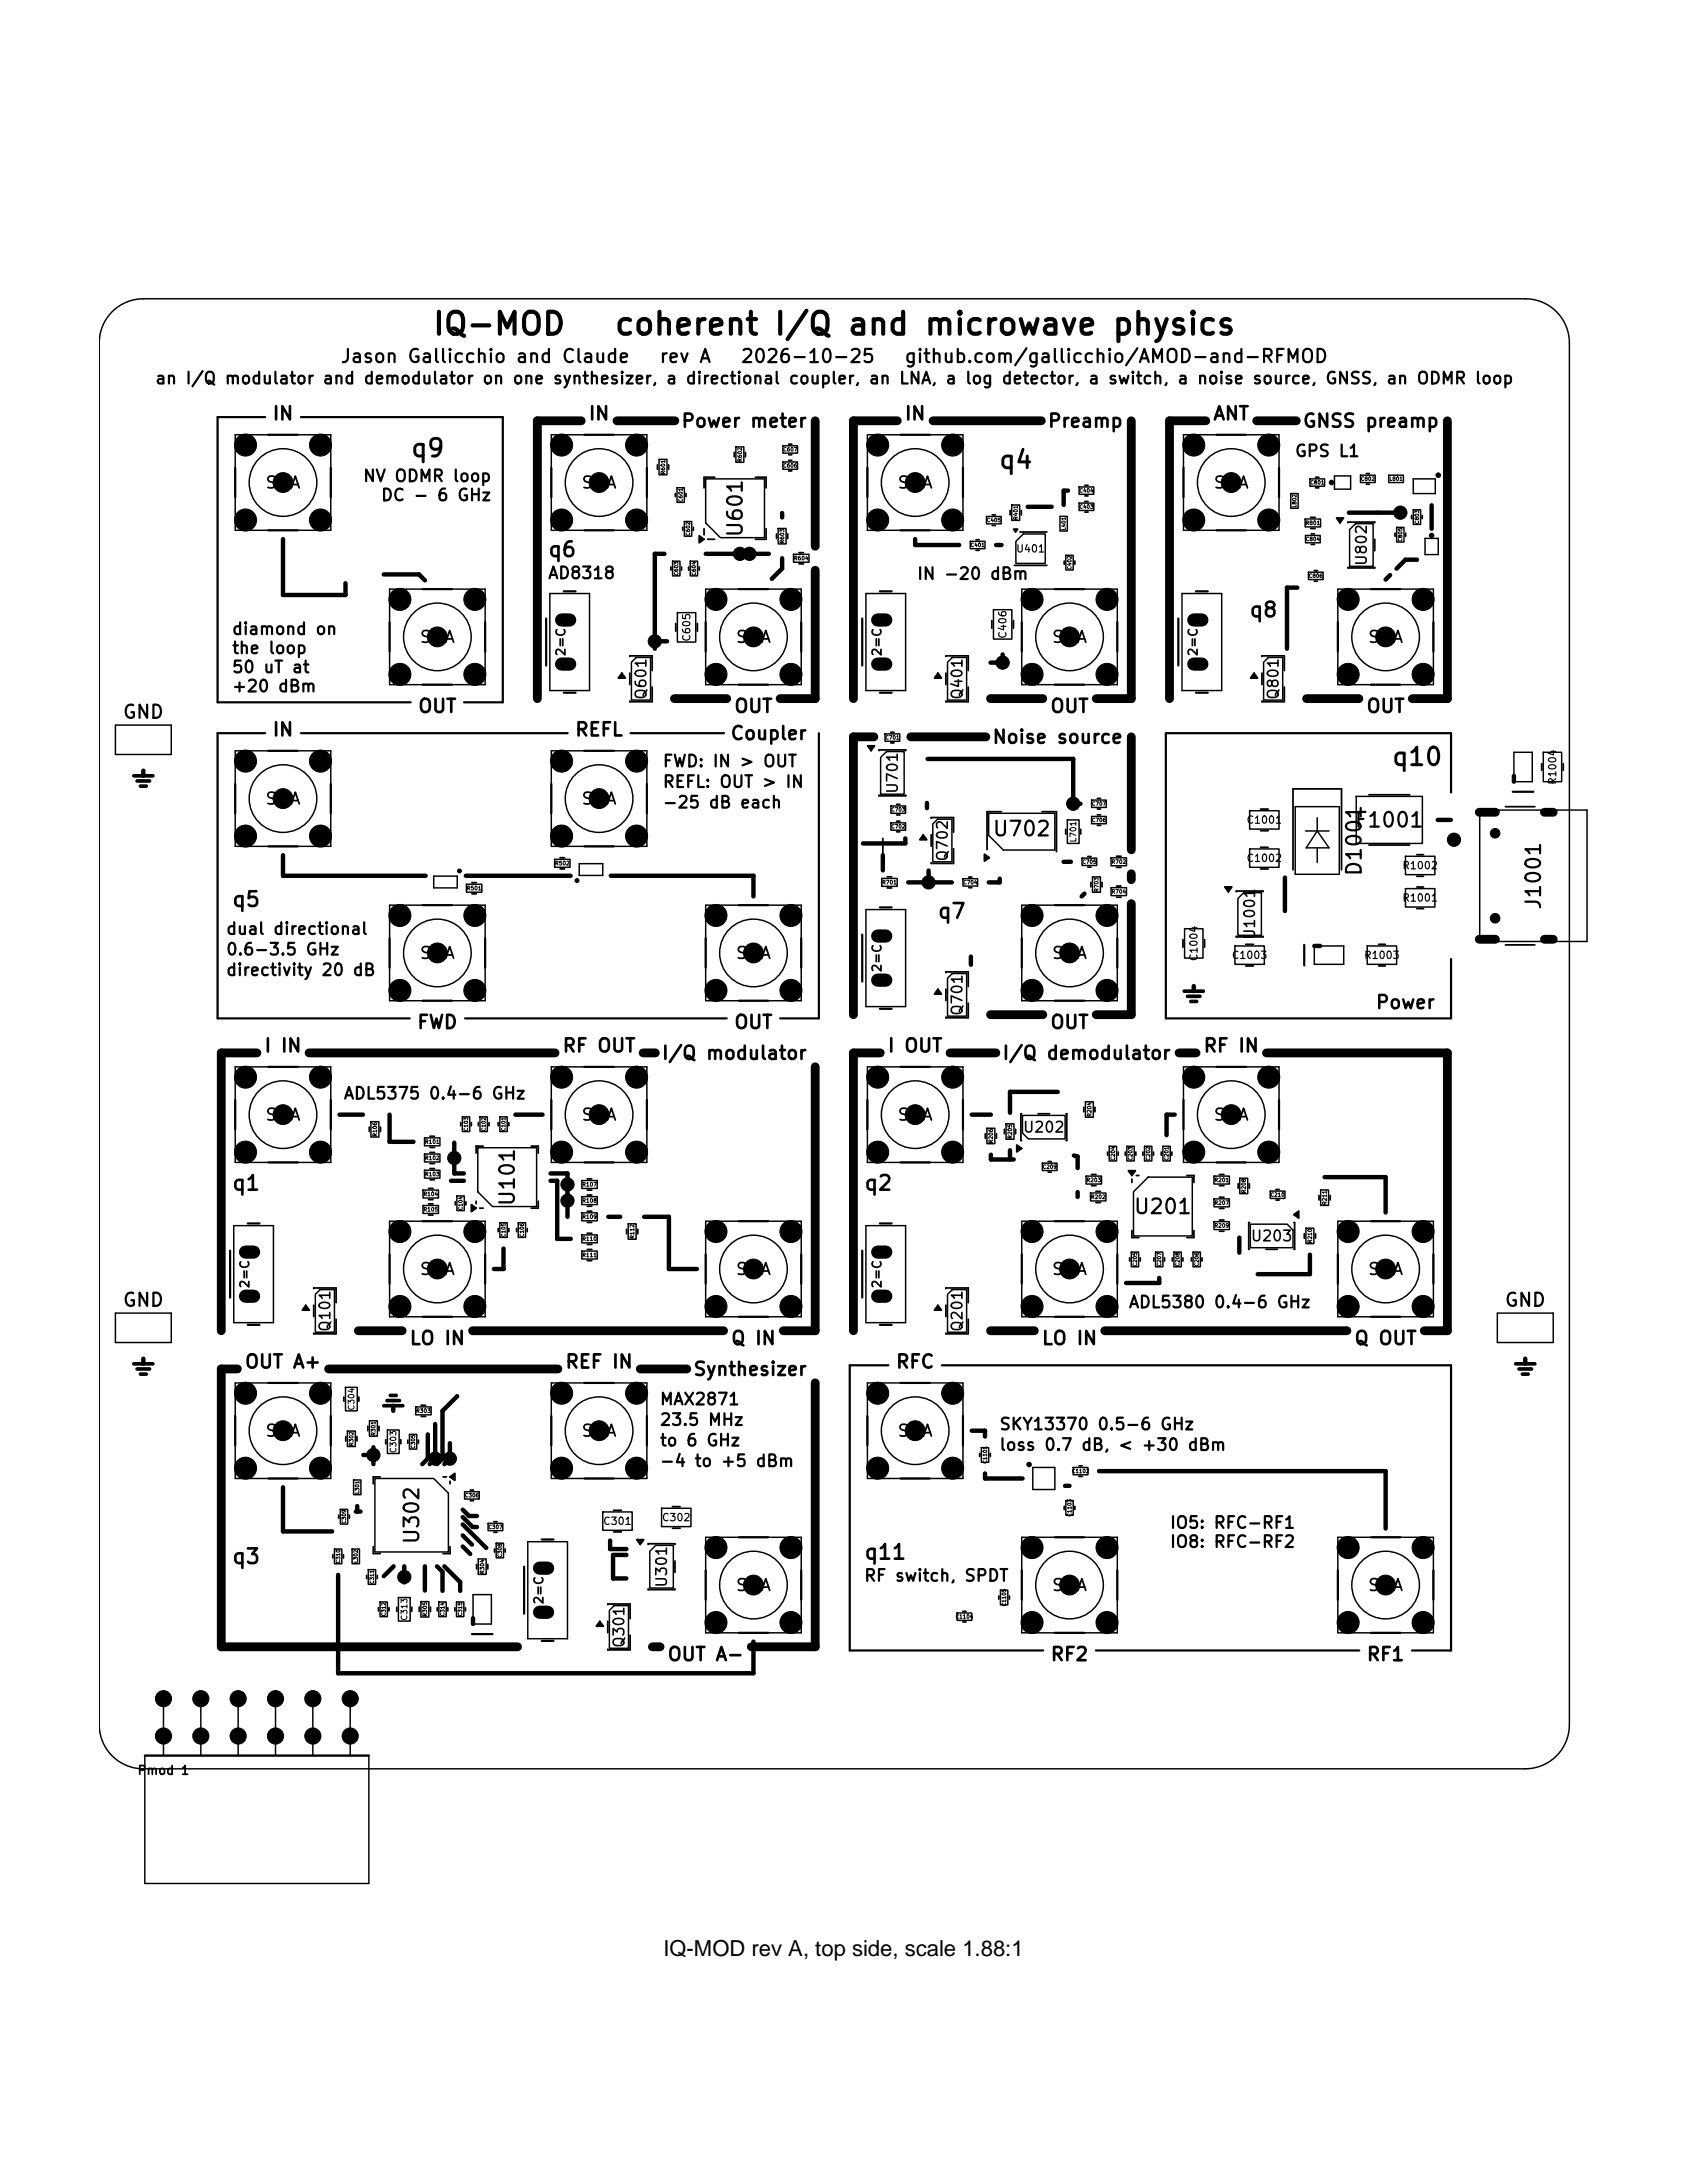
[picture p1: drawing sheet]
<svg xmlns="http://www.w3.org/2000/svg" width="216mm" height="279mm" viewBox="0 0 216 279" stroke-linecap="round" stroke-linejoin="round" font-family="sans-serif">
<defs><g id="words">
<g font-size="2.8">
<text x="55.2" y="43.6">IQ-MOD</text>
<text x="78.5" y="43.6">coherent I/Q and microwave physics</text>
<text x="84.9" y="250.3">IQ-MOD rev A, top side, scale 1.88:1</text>
</g>
<g font-size="2.3">
<text x="52.4" y="59">q9</text>
<text x="127.7" y="60.6">q4</text>
<text x="178" y="98.6">q10</text>
</g>
<g font-size="1.9">
<text x="70" y="71.7">q6</text>
<text x="95.5" y="68.9" transform="rotate(-90 95.5 68.9)">U601</text>
<text x="159.8" y="79.5">q8</text>
<text x="126.9" y="107.5">U702</text>
<text x="173.2" y="106.4">F1001</text>
<text x="174.7" y="112.3" transform="rotate(-90 174.7 112.3)">D1001</text>
<text x="29.6" y="116.5">q5</text>
<text x="119.9" y="118">q7</text>
<text x="197.7" y="116.6" transform="rotate(-90 197.7 116.6)">J1001</text>
<text x="29.6" y="152.8">q1</text>
<text x="66.3" y="154.5" transform="rotate(-90 66.3 154.5)">U101</text>
<text x="110.5" y="152.8">q2</text>
<text x="145" y="155.8">U201</text>
<text x="54.1" y="197.8" transform="rotate(-90 54.1 197.8)">U302</text>
<text x="29.6" y="200.6">q3</text>
<text x="110.5" y="200.1">q11</text>
</g>
<g font-size="1.7">
<text x="43.5" y="46.9">Jason Gallicchio and Claude</text>
<text x="84.3" y="46.9">rev A</text>
<text x="94.7" y="46.9">2026-10-25</text>
<text x="115.6" y="46.9">github.com/gallicchio/AMOD-and-RFMOD</text>
<text x="34.8" y="54.2">IN</text>
<text x="75.2" y="54.2">IN</text>
<text x="87.1" y="55.1">Power meter</text>
<text x="115.7" y="54.2">IN</text>
<text x="134" y="55.1">Preamp</text>
<text x="155.1" y="54.2">ANT</text>
<text x="166.6" y="55.1">GNSS preamp</text>
<text x="15.6" y="92.4">GND</text>
<text x="34.8" y="94.6">IN</text>
<text x="53.4" y="91.6">OUT</text>
<text x="73.5" y="94.6">REFL</text>
<text x="93.4" y="95.1">Coupler</text>
<text x="93.8" y="91.6">OUT</text>
<text x="126.9" y="95.6">Noise source</text>
<text x="134.3" y="91.6">OUT</text>
<text x="174.7" y="91.6">OUT</text>
<text x="175.9" y="129.5">Power</text>
<text x="33.7" y="135.1">I IN</text>
<text x="53.3" y="132.1">FWD</text>
<text x="71.9" y="135.1">RF OUT</text>
<text x="84.6" y="136">I/Q modulator</text>
<text x="93.8" y="132.1">OUT</text>
<text x="113.5" y="135.1">I OUT</text>
<text x="128.2" y="136">I/Q demodulator</text>
<text x="134.3" y="132.1">OUT</text>
<text x="153.9" y="135.1">RF IN</text>
<text x="15.6" y="167.7">GND</text>
<text x="192.5" y="167.7">GND</text>
<text x="52.3" y="172.5">LO IN</text>
<text x="93.4" y="172.5">Q IN</text>
<text x="133.2" y="172.5">LO IN</text>
<text x="173.2" y="172.5">Q OUT</text>
<text x="31.2" y="175.5">OUT A+</text>
<text x="72.2" y="175.5">REF IN</text>
<text x="88.6" y="176.5">Synthesizer</text>
<text x="114.5" y="175.5">RFC</text>
<text x="85.3" y="213">OUT A-</text>
<text x="134.3" y="213">RF2</text>
<text x="174.8" y="213">RF1</text>
</g>
<g font-size="1.5">
<text x="19.8" y="49.5">an I/Q modulator and demodulator on one synthesizer, a directional coupler, an LNA, a log detector, a switch, a noise source, GNSS, an ODMR loop</text>
<text x="165.6" y="58.9">GPS L1</text>
<text x="33.8" y="62.9">SMA</text>
<text x="46.4" y="62">NV ODMR loop</text>
<text x="48.6" y="64.5">DC - 6 GHz</text>
<text x="74.3" y="62.9">SMA</text>
<text x="114.7" y="62.9">SMA</text>
<text x="155.2" y="62.9">SMA</text>
<text x="70" y="74.5">AD8318</text>
<text x="117.3" y="74.6">IN -20 dBm</text>
<text x="29.6" y="81.6">diamond on</text>
<text x="53.6" y="82.7">SMA</text>
<text x="94.1" y="82.7">SMA</text>
<text x="134.5" y="82.7">SMA</text>
<text x="175" y="82.7">SMA</text>
<text x="29.6" y="84.1">the loop</text>
<text x="29.6" y="86.5">50 uT at</text>
<text x="29.6" y="89">+20 dBm</text>
<text x="84.7" y="98.6">FWD: IN &gt; OUT</text>
<text x="84.7" y="101.2">REFL: OUT &gt; IN</text>
<text x="33.8" y="103.4">SMA</text>
<text x="74.3" y="103.4">SMA</text>
<text x="84.7" y="103.8">-25 dB each</text>
<text x="28.8" y="120">dual directional</text>
<text x="28.8" y="122.6">0.6-3.5 GHz</text>
<text x="28.8" y="125.3">directivity 20 dB</text>
<text x="53.6" y="123.1">SMA</text>
<text x="94.1" y="123.1">SMA</text>
<text x="134.5" y="123.1">SMA</text>
<text x="33.8" y="143.8">SMA</text>
<text x="43.9" y="141.1">ADL5375 0.4-6 GHz</text>
<text x="74.3" y="143.8">SMA</text>
<text x="114.7" y="143.8">SMA</text>
<text x="155.2" y="143.8">SMA</text>
<text x="53.6" y="163.6">SMA</text>
<text x="94.1" y="163.6">SMA</text>
<text x="134.5" y="163.6">SMA</text>
<text x="144.3" y="167.8">ADL5380 0.4-6 GHz</text>
<text x="175" y="163.6">SMA</text>
<text x="33.8" y="184.3">SMA</text>
<text x="74.3" y="184.3">SMA</text>
<text x="84.3" y="180.2">MAX2871</text>
<text x="84.3" y="182.8">23.5 MHz</text>
<text x="84.3" y="185.5">to 6 GHz</text>
<text x="114.7" y="184.3">SMA</text>
<text x="127.8" y="183.4">SKY13370 0.5-6 GHz</text>
<text x="84.3" y="188.1">-4 to +5 dBm</text>
<text x="127.8" y="186">loss 0.7 dB, &lt; +30 dBm</text>
<text x="149.6" y="196">IO5: RFC-RF1</text>
<text x="110.5" y="202.8">RF switch, SPDT</text>
<text x="149.6" y="198.5">IO8: RFC-RF2</text>
<text x="94.1" y="204">SMA</text>
<text x="134.5" y="204">SMA</text>
<text x="175" y="204">SMA</text>
</g>
<g font-size="1.4">
<text x="175.3" y="72.5" transform="rotate(-90 175.3 72.5)">U802</text>
<text x="83.1" y="89.7" transform="rotate(-90 83.1 89.7)">Q601</text>
<text x="123.5" y="89.7" transform="rotate(-90 123.5 89.7)">Q401</text>
<text x="164" y="89.7" transform="rotate(-90 164 89.7)">Q801</text>
<text x="115.2" y="101.7" transform="rotate(-90 115.2 101.7)">U701</text>
<text x="121.6" y="110.4" transform="rotate(-90 121.6 110.4)">Q702</text>
<text x="161" y="120.4" transform="rotate(-90 161 120.4)">U1001</text>
<text x="123.5" y="130.1" transform="rotate(-90 123.5 130.1)">Q701</text>
<text x="130.8" y="145.3">U202</text>
<text x="160" y="159.2">U203</text>
<text x="42.6" y="170.6" transform="rotate(-90 42.6 170.6)">Q101</text>
<text x="123.5" y="170.6" transform="rotate(-90 123.5 170.6)">Q201</text>
<text x="85.7" y="203.3" transform="rotate(-90 85.7 203.3)">U301</text>
<text x="80.2" y="211" transform="rotate(-90 80.2 211)">Q301</text>
</g>
<g font-size="1.1">
<text x="72.6" y="84.1" transform="rotate(-90 72.6 84.1)">2=C</text>
<text x="113.1" y="84.1" transform="rotate(-90 113.1 84.1)">2=C</text>
<text x="153.5" y="84.1" transform="rotate(-90 153.5 84.1)">2=C</text>
<text x="113.1" y="124.5" transform="rotate(-90 113.1 124.5)">2=C</text>
<text x="32.2" y="165" transform="rotate(-90 32.2 165)">2=C</text>
<text x="113.1" y="165" transform="rotate(-90 113.1 165)">2=C</text>
<text x="69.8" y="205.4" transform="rotate(-90 69.8 205.4)">2=C</text>
<text x="17.5" y="227.4">Pmod 1</text>
</g>
<g font-size=".9">
<text x="130" y="70.9">U401</text>
<text x="88.6" y="82.2" transform="rotate(-90 88.6 82.2)">C605</text>
<text x="129" y="81.8" transform="rotate(-90 129 81.8)">C406</text>
<text x="199.4" y="100.5" transform="rotate(-90 199.4 100.5)">R1004</text>
<text x="159.5" y="105.7">C1001</text>
<text x="159.5" y="110.5">C1002</text>
<text x="179.4" y="111.5">R1002</text>
<text x="179.4" y="115.6">R1001</text>
<text x="153.5" y="123.1" transform="rotate(-90 153.5 123.1)">C1004</text>
<text x="157.6" y="123">C1003</text>
<text x="174.5" y="123">R1003</text>
<text x="77.1" y="195.4">C301</text>
<text x="84.6" y="194.9">C302</text>
</g>
<g font-size=".8">
<text x="137.9" y="107.9" transform="rotate(-90 137.9 107.9)">L701</text>
<text x="45.5" y="180.6" transform="rotate(-90 45.5 180.6)">C304</text>
<text x="50.9" y="186.1" transform="rotate(-90 50.9 186.1)">C303</text>
<text x="52.3" y="207.5" transform="rotate(-90 52.3 207.5)">C313</text>
</g>
<g font-size=".5">
<text x="95.1" y="59.2" transform="rotate(-90 95.1 59.2)">R602</text>
<text x="100.2" y="57.9">C607</text>
<text x="100.2" y="60">C606</text>
<text x="85.2" y="60.8" transform="rotate(-90 85.2 60.8)">R601</text>
<text x="87.5" y="64.3" transform="rotate(-90 87.5 64.3)">C601</text>
<text x="138.1" y="63.2">C404</text>
<text x="138.1" y="65.2">C403</text>
<text x="166" y="65" transform="rotate(-90 166 65)">L802</text>
<text x="167.6" y="62.1">C801</text>
<text x="174.1" y="61.6">C802</text>
<text x="177.8" y="61.6">L801</text>
<text x="88.4" y="68.6" transform="rotate(-90 88.4 68.6)">C602</text>
<text x="100.5" y="69.6" transform="rotate(-90 100.5 69.6)">R603</text>
<text x="101.5" y="71.8">R604</text>
<text x="124.2" y="70.1">C401</text>
<text x="126.2" y="66.9">C405</text>
<text x="130.4" y="66.6" transform="rotate(-90 130.4 66.6)">R401</text>
<text x="136.5" y="67.9" transform="rotate(-90 136.5 67.9)">L401</text>
<text x="167" y="67.3">R801</text>
<text x="167.1" y="69.4">C804</text>
<text x="179.6" y="69.4" transform="rotate(-90 179.6 69.4)">C805</text>
<text x="181.7" y="67.1" transform="rotate(-90 181.7 67.1)">C803</text>
<text x="86.9" y="73.7" transform="rotate(-90 86.9 73.7)">C603</text>
<text x="89.2" y="73.7" transform="rotate(-90 89.2 73.7)">C604</text>
<text x="137.2" y="73" transform="rotate(-90 137.2 73)">C402</text>
<text x="167.4" y="74.1">C806</text>
<text x="113.3" y="94.8">C701</text>
<text x="114" y="104">C703</text>
<text x="114" y="106.1">C702</text>
<text x="139.7" y="103.2">C707</text>
<text x="139.7" y="105.3">C706</text>
<text x="71" y="110.9">R502</text>
<text x="112.8" y="113.3">R701</text>
<text x="123.2" y="113.3">C704</text>
<text x="138.5" y="110.7">C705</text>
<text x="142.2" y="110.7">R702</text>
<text x="59.7" y="114.1">R501</text>
<text x="140.7" y="114.2" transform="rotate(-90 140.7 114.2)">R703</text>
<text x="142.2" y="114.5">R704</text>
<text x="139.8" y="143" transform="rotate(-90 139.8 143)">R204</text>
<text x="48.3" y="145.5" transform="rotate(-90 48.3 145.5)">R106</text>
<text x="54.3" y="146.5">R101</text>
<text x="54.3" y="148.6">R102</text>
<text x="60" y="144.8" transform="rotate(-90 60 144.8)">C103</text>
<text x="62.3" y="144.8" transform="rotate(-90 62.3 144.8)">C102</text>
<text x="64.8" y="144.8" transform="rotate(-90 64.8 144.8)">C101</text>
<text x="127.2" y="146.4" transform="rotate(-90 127.2 146.4)">R206</text>
<text x="129.6" y="145.8" transform="rotate(-90 129.6 145.8)">R205</text>
<text x="133.4" y="149.7">C209</text>
<text x="142.8" y="148.6" transform="rotate(-90 142.8 148.6)">C204</text>
<text x="145" y="148.6" transform="rotate(-90 145 148.6)">C203</text>
<text x="147.3" y="148.6" transform="rotate(-90 147.3 148.6)">C202</text>
<text x="149.7" y="148.6" transform="rotate(-90 149.7 148.6)">C201</text>
<text x="54.1" y="153.2">R104</text>
<text x="54.1" y="155.2">R105</text>
<text x="54.3" y="150.7">R103</text>
<text x="59.3" y="155" transform="rotate(-90 59.3 155)">C104</text>
<text x="74.5" y="152">R107</text>
<text x="74.5" y="154">R108</text>
<text x="139" y="151.4">R203</text>
<text x="139.6" y="153.6">R202</text>
<text x="155.4" y="154.3">R207</text>
<text x="155.4" y="151.4">R201</text>
<text x="159.5" y="152.8" transform="rotate(-90 159.5 152.8)">R208</text>
<text x="162.5" y="153.3">C210</text>
<text x="169.9" y="154.3" transform="rotate(-90 169.9 154.3)">R211</text>
<text x="64.8" y="158.4" transform="rotate(-90 64.8 158.4)">C105</text>
<text x="67.1" y="158.4" transform="rotate(-90 67.1 158.4)">C106</text>
<text x="74.5" y="161">R111</text>
<text x="74.5" y="156.1">R109</text>
<text x="74.5" y="158.9">R110</text>
<text x="81.3" y="158.6" transform="rotate(-90 81.3 158.6)">R112</text>
<text x="155.4" y="157.2">R209</text>
<text x="168" y="159.2" transform="rotate(-90 168 159.2)">R210</text>
<text x="145.6" y="162.2" transform="rotate(-90 145.6 162.2)">C205</text>
<text x="148.7" y="162.2" transform="rotate(-90 148.7 162.2)">C207</text>
<text x="151.1" y="162.2" transform="rotate(-90 151.1 162.2)">C208</text>
<text x="153.5" y="162.1" transform="rotate(-90 153.5 162.1)">C206</text>
<text x="45.3" y="185.1" transform="rotate(-90 45.3 185.1)">R302</text>
<text x="48.2" y="183.8" transform="rotate(-90 48.2 183.8)">R301</text>
<text x="53.2" y="180.9">R303</text>
<text x="53.2" y="185.5" transform="rotate(-90 53.2 185.5)">C305</text>
<text x="46.1" y="191.3" transform="rotate(-90 46.1 191.3)">L301</text>
<text x="59.4" y="191.7">C306</text>
<text x="126.4" y="187.4" transform="rotate(-90 126.4 187.4)">C1101</text>
<text x="137.1" y="188.6">C1102</text>
<text x="44.4" y="195.1" transform="rotate(-90 44.4 195.1)">C309</text>
<text x="62.5" y="195.8">C307</text>
<text x="137.2" y="194.2" transform="rotate(-90 137.2 194.2)">C1103</text>
<text x="43.6" y="200.2" transform="rotate(-90 43.6 200.2)">C310</text>
<text x="45.9" y="200.1" transform="rotate(-90 45.9 200.1)">L302</text>
<text x="48" y="202.8" transform="rotate(-90 48 202.8)">C311</text>
<text x="62.1" y="201.5" transform="rotate(-90 62.1 201.5)">R304</text>
<text x="64.3" y="199.4" transform="rotate(-90 64.3 199.4)">C308</text>
<text x="49.5" y="206.9" transform="rotate(-90 49.5 206.9)">C312</text>
<text x="54.7" y="207" transform="rotate(-90 54.7 207)">R305</text>
<text x="57" y="206.9" transform="rotate(-90 57 206.9)">C314</text>
<text x="59.2" y="206.9" transform="rotate(-90 59.2 206.9)">C315</text>
<text x="122.2" y="207.3">C1104</text>
<text x="128.9" y="205.6" transform="rotate(-90 128.9 205.6)">C1105</text>
</g>
</g></defs>
<g fill="none" stroke="#000" stroke-width=".19">
<path d="M14.4 39.9a5.6 5.6 0 0 1 3.9-1.7h176.9a5.6 5.6 0 0 1 5.6 5.7v176.8a5.6 5.6 0 0 1-5.6 5.7h-176.9a5.6 5.6 0 0 1-5.6-5.7v-176.8a5.6 5.6 0 0 1 1.7-4zM30.1 55.6h12.2v12.3h-12.2zM70.6 55.6h12.2v12.3h-12.2zM84.3 58.8h1.1v2h-1.1zM94.2 57.2h1v2h-1zM100.2 57.1h1.9v.9h-1.9zM100.2 59.1h1.9v1h-1.9zM111 55.6h12.2v12.3h-12.2zM151.5 55.6h12.2v12.3h-12.2zM49.9 75.4h12.2v12.2h-12.2zM70.4 76h5v12.4h-5zM86.1 71.8h.9v1.9h-.9z"/>
<path d="M86.6 62.4h1v1.9h-1zM86.7 78.4h2.3v3.8h-2.3zM87.6 66.7h.9v1.9h-.9zM88.3 71.8h1v1.9h-1zM90.3 75.4h12.2v12.2h-12.2zM90.3 61.3h7.5v7.5h-5.6l-1.9-1.9zM99.6 67.6h1v2h-1zM101.6 70.9h1.9v1.1h-1.9zM110.8 76h5.1v12.4h-5.1zM124.2 69.3h1.9v.9h-1.9zM126.2 66.1h1.9v.9h-1.9zM127.1 78h2.4v3.8h-2.4z"/>
<path d="M129.5 64.6h1v2h-1zM130 69.3l1-1h2.8v3.8h-3.8zM130.8 75.4h12.2v12.2h-12.2zM135.7 66.1h.9v1.9h-.9zM136.4 71.1h.9v1.9h-.9zM138.1 62.3h1.9v1h-1.9zM138.1 64.4h1.9v.9h-1.9zM151.3 76h5.1v12.4h-5.1zM165.2 63.2h.9v1.9h-.9zM167 66.4h2v1h-2zM167.1 68.5h1.9v1h-1.9zM167.5 73.2h1.8v1h-1.8z"/>
<path d="M167.6 61.3h1.9v.9h-1.9zM170.8 60.9h2.1v1.7h-2.1zM171.2 75.4h12.2v12.2h-12.2zM173.5 67h2.2v5.5h-3v-4.7zM174.1 60.8h1.9v1h-1.9zM177.7 60.8h1.9v1h-1.9zM178.7 67.5h1v1.9h-1zM180.9 61.3h2.8v1.9h-2.8zM180.9 65.2h.9v1.9h-.9zM182.4 68.9h1.7v2.1h-1.7zM14.8 92.8h7.1v3.8h-7.1zM30.1 96.1h12.2v12.2h-12.2z"/>
<path d="M70.6 96.1h12.2v12.2h-12.2zM81.4 84.1h1.9v5.5h-2.5v-4.8zM113.3 93.9h1.8v1h-1.8zM113.5 96.2h2.2v5.4h-3v-4.7zM121.9 84.1h1.8v5.5h-2.4v-4.8zM162.3 84.1h1.9v5.5h-2.5v-4.8zM193.7 96.3h2.4v3.7h-2.4zM197.5 96.3h2.4v3.7h-2.4zM49.9 115.9h12.2v12.2h-12.2zM55.5 112.1h3v1.5h-3zM59.7 113.2h2v1h-2zM71 110h2v1h-2z"/>
<path d="M74.1 110.5h3v1.5h-3zM90.3 115.9h12.2v12.2h-12.2zM110.8 116.4h5.1v12.4h-5.1zM112.8 112.4h2v1h-2zM114 103.2h1.9v.9h-1.9zM114 105.3h1.9v1h-1.9zM119.4 105.5l.6-.7h1.8v5.5h-2.4zM123.2 112.5h1.9v.9h-1.9zM126.5 104.1h8.5v4.7h-6.6l-1.9-1.9zM130.8 115.9h12.2v12.2h-12.2zM136.6 104.9h1.5v3h-1.5zM138.5 109.8h1.9v1h-1.9z"/>
<path d="M139.7 102.4h1.9v.9h-1.9zM139.7 104.5h1.9v.9h-1.9zM139.8 112.2h1v2h-1zM142.2 113.6h2v1h-2zM142.2 109.8h2v1h-2zM151.6 118.9h2.4v3.7h-2.4zM159.2 114.3h2.2v5.4h-3v-4.7zM159.9 103.8h3.8v2.3h-3.8zM159.9 108.7h3.8v2.3h-3.8zM165.8 103.2h5.6v8.7h-5.6zM167.1 106.4h3M168.6 106.4l1.5 2.1h-2.9z"/>
<path d="M168.6 104.7v1.7M168.6 108.5v1.9M173.6 101.9h8.4v6h-8.4zM179.9 113.7h3.7v2.4h-3.7zM179.9 109.6h3.7v2.3h-3.7zM189.4 103.7h13.7v16.8h-13.7zM30.1 136.5h12.2v12.3h-12.2zM70.6 136.5h12.2v12.3h-12.2zM111 136.5h12.2v12.3h-12.2zM121.3 125.2l.6-.6h1.8v5.5h-2.4zM151.5 136.5h12.2v12.3h-12.2zM158 121.1h3.8v2.3h-3.8z"/>
<path d="M168.2 121.1h3.8v2.3h-3.8zM175 121.1h3.7v2.3h-3.7zM29.9 156.9h5.1v12.4h-5.1zM47.5 143.6h1v1.9h-1zM49.9 156.3h12.2v12.2h-12.2zM54.1 152.3h2v1h-2zM54.1 154.3h2v1h-2zM54.3 145.6h2v1.1h-2zM54.3 149.8h2v1h-2zM54.3 147.7h2v1h-2zM58.5 153.1h.9v1.8h-.9zM59.2 142.9h.9v1.9h-.9z"/>
<path d="M61.1 146.9h7.6v7.5h-5.7l-1.9-1.9zM61.4 142.9h1v1.9h-1zM64 142.9h.9v1.9h-.9zM64 156.5h.9v1.9h-.9zM66.3 156.5h1v1.9h-1zM74.5 151.1h1.9v1h-1.9zM74.5 153.2h1.9v1h-1.9zM74.5 158.1h1.9v1h-1.9zM74.5 155.2h1.9v1h-1.9zM80.4 156.6h1v2h-1zM90.3 156.3h12.2v12.2h-12.2zM110.8 156.9h5.1v12.4h-5.1z"/>
<path d="M126.3 144.4h1v2h-1zM128.8 143.8h1v2h-1zM130.8 156.3h12.2v12.2h-12.2zM130.9 142.8h5.4v3h-4.7l-.7-.8zM133.4 148.9h1.9v.9h-1.9zM138.9 141h1v2h-1zM139 150.5h2v1h-2zM139.6 152.7h1.9v1h-1.9zM142 146.7h.9v1.9h-.9zM144.2 146.7h1v1.9h-1zM146.5 146.7h.9v1.9h-.9zM146.9 150.7h5.7v7.5h-7.5v-5.7z"/>
<path d="M148.8 146.7h1v1.9h-1zM155.4 153.4h1.9v1.1h-1.9zM155.4 150.5h1.9v1h-1.9zM155.4 156.4h1.9v1h-1.9zM158.7 150.8h1v2h-1zM160 156.7h4.7l.8 .7v2.3h-5.5zM162.6 152.4h1.8v1h-1.8zM167.1 157.2h1v2h-1zM169 152.3h1v2h-1zM171.2 156.3h12.2v12.2h-12.2zM14.8 168.1h7.1v3.7h-7.1zM30.1 177h12.2v12.2h-12.2z"/>
<path d="M41 165.1h1.8v5.4h-2.4v-4.8zM44.2 177.6h1.5v3h-1.5zM70.6 177h12.2v12.2h-12.2zM74.5 160.1h1.9v1h-1.9zM111 177h12.2v12.2h-12.2zM121.9 165.1h1.8v5.4h-2.4v-4.8zM144.8 160.3h.9v1.8h-.9zM147.9 160.3h.9v1.8h-.9zM150.2 160.3h1v1.8h-1zM152.7 160.3h.9v1.8h-.9zM191.6 168.1h7.2v3.7h-7.2zM42.8 198.3h.9v1.8h-.9z"/>
<path d="M43.6 193.2h.9v1.9h-.9zM44.5 183.2h1v1.9h-1zM45.1 198.3h.9v1.8h-.9zM45.2 189.4h1v1.9h-1zM47.3 181.8h1v2h-1zM48 189.2h7.5l1.9 1.9v7.5h-9.4zM49.6 183h1.5v3h-1.5zM52.4 183.6h.9v1.9h-.9zM53.2 180.1h2v1h-2zM59.5 190.9h1.8v1h-1.8zM61.2 199.5h1v2h-1zM62.5 195h1.8v.9h-1.8z"/>
<path d="M63.5 197.5h.9v1.9h-.9zM67.5 197.3h5.1v12.4h-5.1zM77.1 193.5h3.8v2.4h-3.8zM83.9 197.8h2.3v5.4h-3v-4.7zM84.7 193h3.7v2.4h-3.7zM90.3 196.8h12.2v12.2h-12.2zM125.6 185.3h.9v1.9h-.9zM130.8 196.8h12.2v12.2h-12.2zM132.2 187.8h2.8v2.8h-2.8zM136.4 192.1h.9v1.8h-.9zM137.3 187.8h1.9v1h-1.9zM171.2 196.8h12.2v12.2h-12.2z"/>
<path d="M20.9 217.4v7.3M25.7 217.4v7.3M30.5 217.4v7.3M35.3 217.4v7.3M40 217.4v7.3M44.8 217.4v7.3M47.1 200.9h1v1.9h-1zM48.6 205h1v1.9h-1zM51 204.5h1.5v3h-1.5zM53.9 205h1v2h-1zM56.2 205h.9v1.9h-.9zM58.4 205h1v1.9h-1z"/>
<path d="M60.5 204.1h2.4v3.8h-2.4zM78 206.1l.6-.6h1.8v5.5h-2.4zM122.5 206.4h1.9v1h-1.9zM128 203.5h1v1.9h-1zM18.5 224.7h28.7v16.4h-28.7z"/>
<circle cx="36.2" cy="61.8" r="4.3"/>
<circle cx="76.7" cy="61.8" r="4.3"/>
<circle cx="117.1" cy="61.8" r="4.3"/>
<circle cx="157.6" cy="61.8" r="4.3"/>
<circle cx="56" cy="81.5" r="4.3"/>
<circle cx="96.4" cy="81.5" r="4.3"/>
<circle cx="136.9" cy="81.5" r="4.3"/>
<circle cx="177.3" cy="81.5" r="4.3"/>
<circle cx="36.2" cy="102.2" r="4.3"/>
<circle cx="76.7" cy="102.2" r="4.3"/>
<circle cx="56" cy="122" r="4.3"/>
<circle cx="96.4" cy="122" r="4.3"/>
<circle cx="136.9" cy="122" r="4.3"/>
<circle cx="36.2" cy="142.7" r="4.3"/>
<circle cx="76.7" cy="142.7" r="4.3"/>
<circle cx="117.1" cy="142.7" r="4.3"/>
<circle cx="157.6" cy="142.7" r="4.3"/>
<circle cx="56" cy="162.4" r="4.3"/>
<circle cx="96.4" cy="162.4" r="4.3"/>
<circle cx="136.9" cy="162.4" r="4.3"/>
<circle cx="177.3" cy="162.4" r="4.3"/>
<circle cx="36.2" cy="183.1" r="4.3"/>
<circle cx="76.7" cy="183.1" r="4.3"/>
<circle cx="117.1" cy="183.1" r="4.3"/>
<circle cx="96.4" cy="202.9" r="4.3"/>
<circle cx="136.9" cy="202.9" r="4.3"/>
<circle cx="177.3" cy="202.9" r="4.3"/>
</g>
<g fill="none" stroke="#000" stroke-width=".56">
<path d="M36.2 69v7.2h8v-1.6M49.1 73.5h4.5l.8 .8M85 70.9h-1.2v12.1M90.3 70.9h8.1M100.1 65.7v.5M100.1 71.4v1.4l-1.3 1.3M117.1 69v.8h5.7M127.5 69.8h.7M131.5 64.9h3.1M136.7 62.8h-.6v1.8M166 75.2h-1.3v7.8M172.6 65.6h7.2"/>
<path d="M177.9 73.6l-.6 .6M181.3 71.6h-1.4l-1.2 1.2M183.2 64.7v3M18.3 98.6v.7M83.8 82.1h1.6M118.7 97.1h18.6v5.8h1M128.3 83.8v1h-1.5M193.7 99.3v.7M36.2 109.4v2.7h18.3M59.6 112.1h13.4M78.2 112.1h18.2v2.6M113 109.5v1.9"/>
<path d="M115.9 107.3v.6h-5.5M116.2 112.9h5.6M118.6 102.8v.6M118.8 111.4v1.5M127.9 112.5v.4h-1.4M136.1 110.3h1M138.8 114.4l-.4 .3M164.4 112.3v4.3M184 104.9h1.7M124.3 122.4v1.1M135.4 139.7h-6.1v2.7M152.8 126.2v.7"/>
<path d="M168.2 121.1h.8M43.5 142.7h2.9M49.9 142.7v3.4h3M57.7 151.1h1.7M58.1 146.2v4h1.3M64.4 159.8v2.6h-1.2M66 142.7h3.4M70.5 150.2h2.1v5.5M70.5 151.1h.8v7.5h1.7M77.8 155.7h1.6M82.4 155.7h3.2v6.7h3.6M124.4 142.7h2.4"/>
<path d="M126.8 147.8v.6h2.9M129.3 147.2v1.2M137.4 147.9l.5 .1v1.5M137.9 152.6v.6M150.3 142.7h-1v2.6M158.6 158.4v1.9M169.5 150.7h7.8v4.5M18.3 173.9v.7M50.3 179.9v.7M58.5 178.7l-1.9 1.9v6.1l-.7 .7M148.4 163.6v.6h-4.3M167.6 160.6v2.5h-6.6"/>
<path d="M195.2 173.9v.7M36.2 190.3v5.7h6.3M45.5 193.5h.6M45.7 192.8v.7M46.5 186.2h1.3M47.8 185.2v2.2M54.8 183.6v3.1l-.8 .7M55.7 182.3v4.4l-.7 .7M57.6 184.7v2l-.7 .7M59.2 193.2l.8 .8h1M59.2 194.2l1.3 1.2h.5M59.2 195.1l3 3"/>
<path d="M59.2 196.5l1.2 1.2M59.2 197.9l1 1M78.1 197.2v1.1h2.1M80.2 199h-1.7v3h1.7M124.4 183.1h1.7v.8M126.1 188.6v.6h4.8M136.3 190.2h.6M140.7 188.3h36.6v7.3M43.3 201.6v12.6h53.1v-4.1M50.4 200.5l-1.3 1.2M51.7 200.5v2M54.4 200.5v3.1"/>
<path d="M55.9 200.5l.7 .7v2.4M56.9 200.5l2 2v1.1M60.5 207.1v.8"/>
</g>
<g fill="none" stroke="#000" stroke-width=".47">
<path d="M17.1 99.3h2.5M17.5 100h1.6M18 100.6h.7M151.6 126.9h2.4M152 127.5h1.6M152.4 128.2h.8M17.1 174.6h2.5M17.5 175.2h1.6M18 175.9h.7M49.1 179.9h2.5M49.5 179.3h1.6M50 178.6h.7"/>
<path d="M194 174.6h2.4M194.4 175.2h1.6M194.8 175.9h.8"/>
</g>
<g fill="none" stroke="#000" stroke-width=".28">
<path d="M30.1 59.9v3.7M33.9 53.4h-6.1v36.5h24.8M34.3 55.6h3.8M38.5 53.4h25.8v36.5h-4.9M42.3 59.9v3.7M70.6 59.9v3.7M74.8 55.6h3.8M82.8 59.9v3.7M111 59.9v3.7M115.2 55.6h3.8M123.2 59.9v3.7M151.5 59.9v3.7"/>
<path d="M155.7 55.6h3.8M163.7 59.9v3.7M34.3 67.9h3.8M49.9 79.6v3.8M54.1 75.4h3.8M62.1 79.6v3.8M69.9 79.2v6M72.2 75.7h1.5M74.8 67.9h3.8M90.3 79.6v3.8M94.5 75.4h3.8M102.5 79.6v3.8"/>
<path d="M110.3 79.2v6M112.6 75.7h1.5M115.2 67.9h3.8M130.8 79.6v3.8M135 75.4h3.8M143 79.6v3.8M150.8 79.2v6M153.1 75.7h1.5M155.7 67.9h3.8M171.2 79.6v3.8M175.4 75.4h3.8M183.4 79.6v3.8"/>
<path d="M33.9 93.8h-6.1v36.5h24.6M34.3 96.1h3.8M38.5 93.8h34.1M54.1 87.6h3.8M72.2 88.7h1.5M74.8 96.1h3.8M80.7 93.8h12M94.5 87.6h3.8M104.8 93.8v36.5h-5M112.6 88.7h1.5M135 87.6h3.8M153.1 88.7h1.5"/>
<path d="M175.4 87.6h3.8M30.1 100.3v3.8M34.3 108.3h3.8M42.3 100.3v3.8M54.1 115.9h3.8M70.6 100.3v3.8M74.8 108.3h3.8M82.8 100.3v3.8M94.5 115.9h3.8M110.3 119.6v6M112.6 116.1h1.5M135 115.9h3.8"/>
<path d="M185.7 101.4v-7.6h-36.5v36.5h36.5v-7.6M193.6 101.3h2.6M34.3 136.5h3.8M49.9 120.1v3.7M54.1 128.1h3.8M59.5 130.3h33.5M62.1 120.1v3.7M74.8 136.5h3.8M90.3 120.1v3.7M94.5 128.1h3.8M102.5 120.1v3.7M112.6 129.1h1.5"/>
<path d="M115.2 136.5h3.8M130.8 120.1v3.7M135 128.1h3.8M143 120.1v3.7M155.7 136.5h3.8M166.9 120.9v2.7M30.1 140.8v3.7M31.7 156.6h1.5M34.3 148.8h3.8M42.3 140.8v3.7M54.1 156.3h3.8M70.6 140.8v3.7"/>
<path d="M74.8 148.8h3.8M82.8 140.8v3.7M94.5 156.3h3.8M111 140.8v3.7M112.6 156.6h1.5M115.2 148.8h3.8M123.2 140.8v3.7M135 156.3h3.8M151.5 140.8v3.7M155.7 148.8h3.8M163.7 140.8v3.7M175.4 156.3h3.8"/>
<path d="M29.4 160.1v6M31.7 169.6h1.5M34.3 177h3.8M49.9 160.5v3.8M54.1 168.5h3.8M62.1 160.5v3.8M74.8 177h3.8M90.3 160.5v3.8M94.5 168.5h3.8M102.5 160.5v3.8M110.3 160.1v6M112.6 169.6h1.5"/>
<path d="M113.7 174.7h-5v36.5h24.8M115.2 177h3.8M120.5 174.7h65.2v36.5h-5M130.8 160.5v3.8M135 168.5h3.8M143 160.5v3.8M171.2 160.5v3.8M175.4 168.5h3.8M183.4 160.5v3.8M30.1 181.2v3.8M34.3 189.2h3.8M42.3 181.2v3.8"/>
<path d="M69.3 197h1.5M70.6 181.2v3.8M74.8 189.2h3.8M82.8 181.2v3.8M94.5 196.8h3.8M111 181.2v3.8M115.2 189.2h3.8M123.2 181.2v3.8M135 196.8h3.8M175.4 196.8h3.8M60.4 209.1h2.6M67.1 200.5v6"/>
<path d="M69.3 210h1.5M90.3 201v3.8M94.5 209h3.8M102.5 201v3.8M130.8 201v3.8M135 209h3.8M140.3 211.2h33.7M143 201v3.8M171.2 201v3.8M175.4 209h3.8M183.4 201v3.8M18.5 224.7h28.7"/>
</g>
<g fill="none" stroke="#000" stroke-width="1.1">
<path d="M74.4 53.9h-5.6v35.5M79 53.9h7.4M104.3 53.9v16M114.8 53.9h-5.6v35.5M119.4 53.9h13.9M144.8 53.9v35.5h-4.5M154.3 53.9h-4.6v35.5M160.8 53.9h5.1M185.2 53.9v35.5h-4.5M104.3 73v16.4h-4.5M86.3 89.4h6.7M111.8 94.3h-2.6v35.6"/>
<path d="M116.6 94.3h9.6M126.8 89.4h6.7M144.8 94.3v14.5M167.2 89.4h6.7M144.8 115.7v14.2h-4.5M144.8 111.8v.8M189.3 104h2.1M197.6 104h1.2M32.9 134.8h-4.6v35.5M39.6 134.8h31.4M82.3 134.8h1.6M104.3 136.5v33.8h-4.1"/>
<path d="M112.7 134.8h-3.5v35.5M121.6 134.8h5.9M126.8 129.9h6.7M150.9 134.8h2.2M162.1 134.8h23.1v35.5h-2.9M189.3 120.2h2.1M197.6 120.2h1.2M30.4 175.2h-2.1v35.6h37.9M42.1 175.2h29.3M45.9 170.3h5.6M60.5 170.3h32.1M81.9 175.2h6"/>
<path d="M104.3 177v33.8h-8.2M126.8 170.3h5.6M141.4 170.3h31M83.5 210.8h1"/>
</g>
<g fill="#000" stroke="#000" stroke-width=".13">
<circle cx="31.4" cy="57" r="1.41"/>
<circle cx="41" cy="57" r="1.41"/>
<circle cx="71.9" cy="57" r="1.41"/>
<circle cx="81.5" cy="57" r="1.41"/>
<circle cx="112.3" cy="57" r="1.41"/>
<circle cx="121.9" cy="57" r="1.41"/>
<circle cx="152.8" cy="57" r="1.41"/>
<circle cx="162.4" cy="57" r="1.41"/>
<circle cx="31.4" cy="66.6" r="1.41"/>
<circle cx="36.2" cy="61.8" r="1.27"/>
<circle cx="41" cy="66.6" r="1.41"/>
<circle cx="51.2" cy="76.7" r="1.41"/>
<circle cx="60.8" cy="76.7" r="1.41"/>
<circle cx="71.9" cy="66.6" r="1.41"/>
<circle cx="76.7" cy="61.8" r="1.27"/>
<circle cx="81.5" cy="66.6" r="1.41"/>
<circle cx="91.6" cy="76.7" r="1.41"/>
<circle cx="94.7" cy="70.9" r=".85"/>
<circle cx="95.9" cy="70.9" r=".85"/>
<circle cx="101.2" cy="76.7" r="1.41"/>
<circle cx="112.3" cy="66.6" r="1.41"/>
<circle cx="117.1" cy="61.8" r="1.27"/>
<circle cx="121.9" cy="66.6" r="1.41"/>
<circle cx="132.1" cy="76.7" r="1.41"/>
<circle cx="141.7" cy="76.7" r="1.41"/>
<circle cx="152.8" cy="66.6" r="1.41"/>
<circle cx="157.6" cy="61.8" r="1.27"/>
<circle cx="162.4" cy="66.6" r="1.41"/>
<circle cx="170.4" cy="61.8" r=".29"/>
<circle cx="172.5" cy="76.7" r="1.41"/>
<circle cx="179.2" cy="65.6" r=".85"/>
<circle cx="182.1" cy="76.7" r="1.41"/>
<circle cx="183.2" cy="68.5" r=".29"/>
<circle cx="184.1" cy="60.8" r=".29"/>
<circle cx="31.4" cy="97.4" r="1.41"/>
<circle cx="41" cy="97.4" r="1.41"/>
<circle cx="51.2" cy="86.3" r="1.41"/>
<circle cx="56" cy="81.5" r="1.27"/>
<circle cx="60.8" cy="86.3" r="1.41"/>
<circle cx="71.9" cy="97.4" r="1.41"/>
<circle cx="81.5" cy="97.4" r="1.41"/>
<circle cx="83.8" cy="82.1" r=".85"/>
<circle cx="91.6" cy="86.3" r="1.41"/>
<circle cx="96.4" cy="81.5" r="1.27"/>
<circle cx="101.2" cy="86.3" r="1.41"/>
<circle cx="128.3" cy="84.8" r=".85"/>
<circle cx="132.1" cy="86.3" r="1.41"/>
<circle cx="136.9" cy="81.5" r="1.27"/>
<circle cx="141.7" cy="86.3" r="1.41"/>
<circle cx="172.5" cy="86.3" r="1.41"/>
<circle cx="177.3" cy="81.5" r="1.27"/>
<circle cx="182.1" cy="86.3" r="1.41"/>
<circle cx="31.4" cy="107" r="1.41"/>
<circle cx="36.2" cy="102.2" r="1.27"/>
<circle cx="41" cy="107" r="1.41"/>
<circle cx="51.2" cy="117.2" r="1.41"/>
<circle cx="58.8" cy="111.5" r=".25"/>
<circle cx="60.8" cy="117.2" r="1.41"/>
<circle cx="71.9" cy="107" r="1.41"/>
<circle cx="73.8" cy="112.7" r=".25"/>
<circle cx="76.7" cy="102.2" r="1.27"/>
<circle cx="81.5" cy="107" r="1.41"/>
<circle cx="91.6" cy="117.2" r="1.41"/>
<circle cx="101.2" cy="117.2" r="1.41"/>
<circle cx="118.8" cy="112.9" r=".85"/>
<circle cx="132.1" cy="117.2" r="1.41"/>
<circle cx="137.3" cy="102.9" r=".85"/>
<circle cx="141.7" cy="117.2" r="1.41"/>
<circle cx="186.1" cy="107.5" r=".85"/>
<circle cx="191.3" cy="106.7" r=".61"/>
<circle cx="191.3" cy="117.5" r=".61"/>
<circle cx="31.4" cy="137.9" r="1.41"/>
<circle cx="41" cy="137.9" r="1.41"/>
<circle cx="51.2" cy="126.8" r="1.41"/>
<circle cx="56" cy="122" r="1.27"/>
<circle cx="60.8" cy="126.8" r="1.41"/>
<circle cx="71.9" cy="137.9" r="1.41"/>
<circle cx="81.5" cy="137.9" r="1.41"/>
<circle cx="91.6" cy="126.8" r="1.41"/>
<circle cx="96.4" cy="122" r="1.27"/>
<circle cx="101.2" cy="126.8" r="1.41"/>
<circle cx="112.3" cy="137.9" r="1.41"/>
<circle cx="121.9" cy="137.9" r="1.41"/>
<circle cx="132.1" cy="126.8" r="1.41"/>
<circle cx="136.9" cy="122" r="1.27"/>
<circle cx="141.7" cy="126.8" r="1.41"/>
<circle cx="152.8" cy="137.9" r="1.41"/>
<circle cx="162.4" cy="137.9" r="1.41"/>
<circle cx="31.4" cy="147.5" r="1.41"/>
<circle cx="36.2" cy="142.7" r="1.27"/>
<circle cx="41" cy="147.5" r="1.41"/>
<circle cx="51.2" cy="157.6" r="1.41"/>
<circle cx="58.1" cy="148.2" r=".85"/>
<circle cx="60.8" cy="157.6" r="1.41"/>
<circle cx="71.9" cy="147.5" r="1.41"/>
<circle cx="72.6" cy="153.7" r=".85"/>
<circle cx="72.6" cy="151.6" r=".85"/>
<circle cx="76.7" cy="142.7" r="1.27"/>
<circle cx="81.5" cy="147.5" r="1.41"/>
<circle cx="91.6" cy="157.6" r="1.41"/>
<circle cx="101.2" cy="157.6" r="1.41"/>
<circle cx="112.3" cy="147.5" r="1.41"/>
<circle cx="117.1" cy="142.7" r="1.27"/>
<circle cx="121.9" cy="147.5" r="1.41"/>
<circle cx="132.1" cy="157.6" r="1.41"/>
<circle cx="141.7" cy="157.6" r="1.41"/>
<circle cx="152.8" cy="147.5" r="1.41"/>
<circle cx="157.6" cy="142.7" r="1.27"/>
<circle cx="162.4" cy="147.5" r="1.41"/>
<circle cx="172.5" cy="157.6" r="1.41"/>
<circle cx="182.1" cy="157.6" r="1.41"/>
<circle cx="31.4" cy="178.3" r="1.41"/>
<circle cx="41" cy="178.3" r="1.41"/>
<circle cx="51.2" cy="167.2" r="1.41"/>
<circle cx="56" cy="162.4" r="1.27"/>
<circle cx="60.8" cy="167.2" r="1.41"/>
<circle cx="71.9" cy="178.3" r="1.41"/>
<circle cx="81.5" cy="178.3" r="1.41"/>
<circle cx="91.6" cy="167.2" r="1.41"/>
<circle cx="96.4" cy="162.4" r="1.27"/>
<circle cx="101.2" cy="167.2" r="1.41"/>
<circle cx="112.3" cy="178.3" r="1.41"/>
<circle cx="121.9" cy="178.3" r="1.41"/>
<circle cx="132.1" cy="167.2" r="1.41"/>
<circle cx="136.9" cy="162.4" r="1.27"/>
<circle cx="141.7" cy="167.2" r="1.41"/>
<circle cx="172.5" cy="167.2" r="1.41"/>
<circle cx="177.3" cy="162.4" r="1.27"/>
<circle cx="182.1" cy="167.2" r="1.41"/>
<circle cx="31.4" cy="187.9" r="1.41"/>
<circle cx="36.2" cy="183.1" r="1.27"/>
<circle cx="41" cy="187.9" r="1.41"/>
<circle cx="47.8" cy="186.2" r=".85"/>
<circle cx="55.7" cy="186.7" r=".85"/>
<circle cx="57.6" cy="186.7" r=".85"/>
<circle cx="71.9" cy="187.9" r="1.41"/>
<circle cx="76.7" cy="183.1" r="1.27"/>
<circle cx="81.5" cy="187.9" r="1.41"/>
<circle cx="91.6" cy="198.1" r="1.41"/>
<circle cx="101.2" cy="198.1" r="1.41"/>
<circle cx="112.3" cy="187.9" r="1.41"/>
<circle cx="117.1" cy="183.1" r="1.27"/>
<circle cx="121.9" cy="187.9" r="1.41"/>
<circle cx="131.7" cy="187.4" r=".29"/>
<circle cx="132.1" cy="198.1" r="1.41"/>
<circle cx="141.7" cy="198.1" r="1.41"/>
<circle cx="172.5" cy="198.1" r="1.41"/>
<circle cx="182.1" cy="198.1" r="1.41"/>
<circle cx="20.9" cy="217.4" r="1.03"/>
<circle cx="25.7" cy="217.4" r="1.03"/>
<circle cx="30.5" cy="217.4" r="1.03"/>
<circle cx="35.3" cy="217.4" r="1.03"/>
<circle cx="40" cy="217.4" r="1.03"/>
<circle cx="44.8" cy="217.4" r="1.03"/>
<circle cx="51.7" cy="201.8" r=".85"/>
<circle cx="91.6" cy="207.7" r="1.41"/>
<circle cx="96.4" cy="202.9" r="1.27"/>
<circle cx="101.2" cy="207.7" r="1.41"/>
<circle cx="132.1" cy="207.7" r="1.41"/>
<circle cx="136.9" cy="202.9" r="1.27"/>
<circle cx="141.7" cy="207.7" r="1.41"/>
<circle cx="172.5" cy="207.7" r="1.41"/>
<circle cx="177.3" cy="202.9" r="1.27"/>
<circle cx="182.1" cy="207.7" r="1.41"/>
<circle cx="20.9" cy="222.2" r="1.03"/>
<circle cx="25.7" cy="222.2" r="1.03"/>
<circle cx="30.5" cy="222.2" r="1.03"/>
<circle cx="35.3" cy="222.2" r="1.03"/>
<circle cx="40" cy="222.2" r="1.03"/>
<circle cx="44.8" cy="222.2" r="1.03"/>
</g>
<g fill="none" stroke="#000" stroke-width=".23">
<path d="M84.1 59.5v.6M85.6 59.5v.6M94 57.9v.6M95.4 57.9v.6M100.9 56.8h.4M100.9 58.2h.4M100.9 58.9h.4M85.9 72.6v.4M86.4 63.2v.4M86.5 79.8v1M87.2 72.6v.4M87.4 67.5v.4"/>
<path d="M87.8 63.2v.4M88.1 72.6v.4M88.7 67.5v.4M89.2 79.8v1M89.5 68.6l.6 .4-.6 .5zM89.5 72.6v.4M90.1 67.7v.8M90.6 69h.9M91.5 61.1h-1.4v1.3M96.7 61.1h1.3v1.3M98 67.7v1.3h-1.3M99.4 68.3v.6"/>
<path d="M100.8 68.3v.6M100.9 60.3h.4M102.3 70.7h.5M102.3 72.2h.5M124.9 69.1h.4M124.9 70.4h.4M126.9 79.4v1M127 65.9h.4M127 67.3h.4M129.3 65.3v.6M129.7 79.4v1M129.7 67.7h.5l-.2 .4z"/>
<path d="M129.8 72.4h4.2M130.5 68.1h3.5M130.7 65.3v.6M136.2 71.8v.4M137.6 71.8v.4M138.8 62.1h.4M138.8 63.5h.4M138.8 64.2h.4M138.8 65.5h.4M167.7 66.2h.6M167.7 67.6h.6M167.8 68.3h.4"/>
<path d="M167.8 69.7h.4M168.2 73h.4M168.2 74.4h.4M168.4 61.1h.4M168.4 62.4h.4M171 66.3h.9l-.4 .6zM172.5 66.9v-.1h3.4v.1M172.5 72.6v.1h3.4v-.1M174.9 60.6h.4M174.9 62h.4M175.9 69v1.5M178.5 68.2v.4"/>
<path d="M179.9 68.2v.4M180.7 66v.4M182 66v.4M79.6 86.2l.4 .6h-.9zM80.6 84v-.1h2.9v1.9M80.6 86.1v1.5M83.5 87.9v1.9h-2.9v-.1M111 95.5h.9l-.4 .6zM112.5 96.1v-.1h3.4v.1M114 93.7h.4M114 95.1h.4M120 86.2l.5 .6h-.9z"/>
<path d="M121.1 84v-.1h2.8v1.9M121.1 86.1v1.5M123.9 87.9v1.9h-2.8v-.1M160.5 86.2l.4 .6h-.9zM161.5 84v-.1h2.9v1.9M161.5 86.1v1.5M164.4 87.9v1.9h-2.9v-.1M197.3 97.7v.9M200.1 97.7v.9M60.4 113h.6M60.4 114.4h.6M71.7 111.2h.6"/>
<path d="M71.7 109.8h.6M112.5 101.8v.1h3.4v-.1M113 107.3v2.2M113.5 112.2h.6M113.5 113.7h.6M114.8 102.9h.4M114.8 104.3h.4M114.8 105.1h.4M114.8 106.5h.4M118.2 106.9l.4 .6h-.9zM119.2 104.7v-.1h2.8v1.9M119.2 106.8v1.5"/>
<path d="M122 108.6v1.9h-2.8v-.1M124 112.3h.4M124 113.6h.4M126 109.3l.6 .5-.6 .4zM128.2 103.9h-1.9v4.8M133.4 103.9h1.8v5.1M136.4 106.1v.7M138.3 106.1v.7M139.2 109.6h.4M139.2 111h.4M139.6 112.9v.6M140.4 104.3h.4"/>
<path d="M140.4 102.2h.4M140.4 103.5h.4M140.4 105.6h.4M141 112.9v.6M142.9 113.4h.6M142.9 114.8h.6M142.9 109.6h.6M142.9 111h.6M156.7 113.5h.9l-.4 .6zM158.2 114.1v-.1h3.4v.1M158.2 119.8v.1h3.4v-.1M161.3 103.6h1"/>
<path d="M161.3 106.3h1M161.3 108.4h1M161.3 111.2h1M165.5 111.3v-10.3h6.2v10.3M175.2 101.7h5.2M175.2 108.2h5.2M181.3 113.5h.9M181.3 116.3h.9M181.3 109.4h.9M181.3 112.2h.9M192.7 103.2h3.7M120 126.6l.5 .6h-.9z"/>
<path d="M121.1 124.5v-.1h2.8v1.9M121.1 126.6v1.5M123.9 128.4v1.9h-2.8v-.1M151.4 120.3v.9M154.2 120.3v.9M159.4 120.9h1M159.4 123.6h1M176.4 120.9h.9M176.4 123.6h.9M192.7 120.9h3.7M47.3 144.3v.5M48.7 144.3v.5"/>
<path d="M54.8 152.1h.6M54.8 153.5h.6M54.8 154.1h.6M54.8 155.5h.6M55 145.4h.6M55 146.9h.6M55 149.6h.6M55 151h.6M55 147.5h.6M55 148.9h.6M58.3 153.8v.4M59 143.7v.4"/>
<path d="M59.6 153.8v.4M60.3 154.2l.6 .4-.6 .5zM60.3 143.7v.4M60.9 153.7v.4M61.2 143.7v.4M61.4 154.6h.4M61.8 146.7h-.9v.9M62.6 143.7v.4M63.8 143.7v.4M63.8 157.2v.4M65.1 143.7v.4M65.1 157.2v.4"/>
<path d="M66.1 157.2v.4M67.5 157.2v.4M68 146.7h.9v.9M68.9 153.7v.9h-.9M75.2 150.9h.5M75.2 152.3h.5M75.2 153h.5M75.2 154.4h.5M75.2 159.9h.5M75.2 157.8h.5M75.2 159.3h.5M75.2 155h.5"/>
<path d="M75.2 156.5h.5M80.2 157.3v.6M81.6 157.3v.6M126.1 145.1v.6M127.5 145.1v.6M128.5 144.5v.6M130 144.5v.6M130.1 146.5l.6 .5-.6 .4zM130.7 142.6v3.4M132.9 142.6h1.4M134.1 148.7h.4M134.1 150h.4"/>
<path d="M136.4 142.6h.1v3.4h-.1M138.7 141.7v.6M139.7 150.3h.6M139.7 151.8h.6M140.1 141.7v.6M140.3 152.5h.5M140.3 153.9h.5M141.8 147.4v.5M143.1 147.4v.5M144 147.4v.5M144.4 149.8h.9l-.4 .7zM144.9 150.9v.4"/>
<path d="M144.9 157.5v.9h.8M145.4 147.4v.5M145.4 150.5h.3M146.3 147.4v.5M147.6 147.4v.5M148.6 147.4v.5M150 147.4v.5M151.9 150.5h.9v.8M152.8 157.5v.9h-.9M156.1 153.2h.5M156.1 154.7h.5M156.1 150.3h.5"/>
<path d="M156.1 151.8h.5M156.1 156.2h.5M156.1 157.6h.5M158.5 151.5v.6M159.9 151.5v.6M159.9 156.5h-.1v3.4h.1M162 159.9h1.5M163.3 152.2h.4M163.3 153.6h.4M165.6 155.5l.6-.5v.9zM165.6 156.5h.1v3.4h-.1M166.9 157.9v.6"/>
<path d="M168.4 157.9v.6M168.8 153v.6M170.2 153v.6M39.1 167.1l.5 .6h-.9zM40.2 164.9v-.1h2.8v1.9M40.2 167v1.5M43 168.8v1.9h-2.8v-.1M44 178.8v.5M45.9 178.8v.5M53.9 179.9h.6M75.2 161.3h.5M120 167.1l.5 .6h-.9z"/>
<path d="M121.1 164.9v-.1h2.8v1.9M121.1 167v1.5M123.9 168.8v1.9h-2.8v-.1M144.6 161v.4M145.9 161v.4M147.7 161v.4M149 161v.4M150 161v.4M151.4 161v.4M152.5 161v.4M153.8 161v.4M42.6 199v.4"/>
<path d="M43.3 193.9v.4M44 199v.4M44.3 183.9v.5M44.7 193.9v.4M45.7 183.9v.5M47.1 182.5v.6M47.8 198v.8h.9M48.5 182.5v.6M48.7 189h-.9v.9M49.4 184.3v.5M51.3 184.3v.5M52.2 184.3v.4"/>
<path d="M53.5 184.3v.4M53.9 181.3h.6M56.7 189h.4M57.6 189l.6-.4v.9zM57.6 198v.8h-.9M57.6 189.6v.3M60.2 190.7h.4M60.2 192.1h.4M63.2 194.8h.4M63.2 196.1h.4M63.3 198.2v.5M64.6 198.2v.5"/>
<path d="M78.5 193.3h1M78.5 196.1h1M81.5 197.1h.9l-.5 .6zM83 197.7v-.1h3.4v.1M86.1 192.8h.9M86.1 195.6h.9M86.4 199.8v1.5M125.4 186v.4M126.7 186v.4M136.2 192.8v.4M137.6 192.8v.4M138.1 187.6h.4"/>
<path d="M138.1 189h.4M46.9 201.6v.4M48.3 201.6v.4M48.4 205.8v.4M49.8 205.8v.4M50.8 205.7v.5M52.7 205.7v.5M53.7 205.7v.6M55.1 205.7v.6M56 205.8v.4M57.3 205.8v.4M58.2 205.8v.4"/>
<path d="M59.6 205.8v.4M61 200.2v.6M62.4 200.2v.6M76.8 207.5l.4 .6h-.9zM77.8 205.4v-.1h2.8v1.9M77.8 207.5v1.5M80.6 209.3v1.9h-2.8v-.1M83 203.4v.1h3.4v-.1M123.2 206.2h.4M123.2 207.6h.4M127.8 204.3v.4M129.2 204.3v.4"/>
</g>
<g fill="#000">
<path d="M89.5 68.6l.6 .4-.6 .5zM129.7 67.7h.5l-.2 .4zM171 66.3h.9l-.4 .6zM79.6 86.2l.4 .6h-.9zM111 95.5h.9l-.4 .6zM120 86.2l.5 .6h-.9zM160.5 86.2l.4 .6h-.9zM118.2 106.9l.4 .6h-.9zM126 109.3l.6 .5-.6 .4zM156.7 113.5h.9l-.4 .6zM120 126.6l.5 .6h-.9zM60.3 154.2l.6 .4-.6 .5z"/>
<path d="M130.1 146.5l.6 .5-.6 .4zM144.4 149.8h.9l-.4 .7zM165.6 155.5l.6-.5v.9zM39.1 167.1l.5 .6h-.9zM120 167.1l.5 .6h-.9zM57.6 189l.6-.4v.9zM81.5 197.1h.9l-.5 .6zM76.8 207.5l.4 .6h-.9z"/>
</g>
<g fill="none" stroke="#000" stroke-width="1.7">
<path d="M71.9 79.4h1M112.3 79.4h1.1M152.8 79.4h1M71.9 85h1M112.3 85h1.1M152.8 85h1M112.3 119.8h1.1M112.3 125.4h1.1M31.4 160.3h1.1M31.4 165.9h1.1M112.3 160.3h1.1M112.3 165.9h1.1"/>
<path d="M69.1 200.7h1M69.1 206.4h1"/>
</g>
<use href="#words"/>
</svg>
